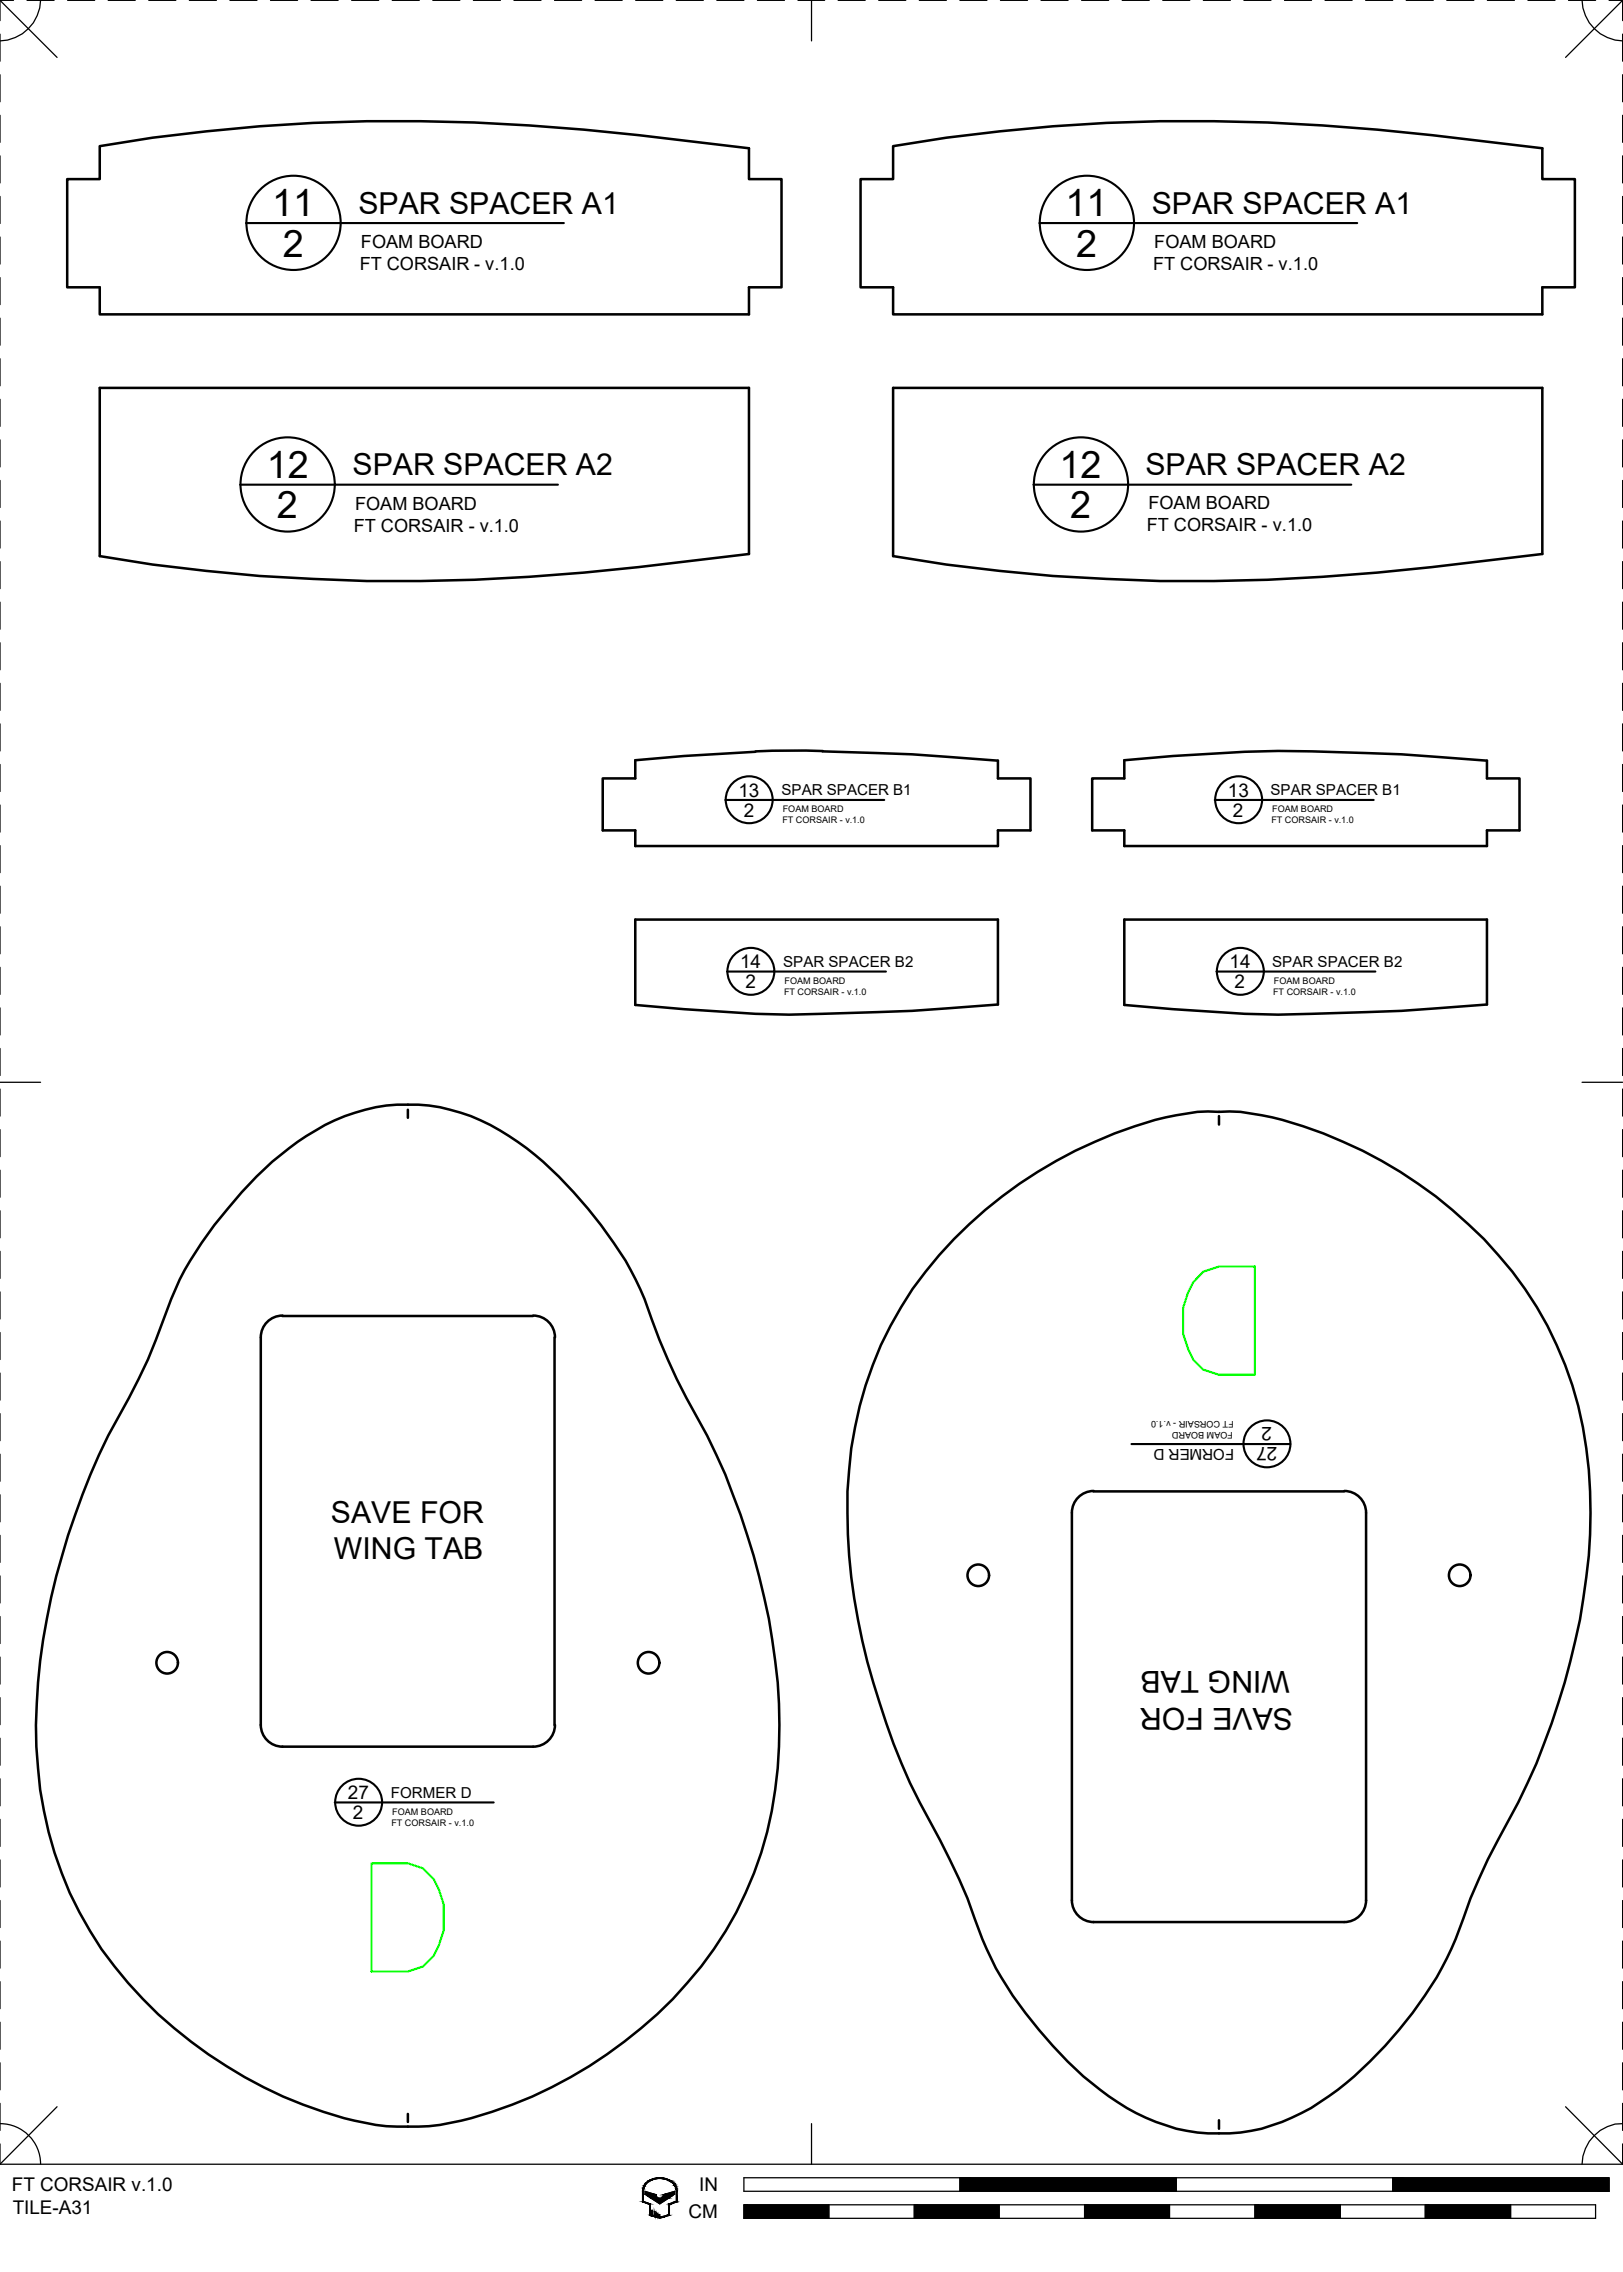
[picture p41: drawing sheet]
<svg xmlns="http://www.w3.org/2000/svg" width="190mm" height="267mm" viewBox="0 0 190 267" stroke-linecap="round" stroke-linejoin="round" font-family="sans-serif">
<defs><g id="words">
<g font-size="4.4">
<text x="31.9" y="25.4">11</text>
<text x="125.1" y="25.4">11</text>
<text x="33.2" y="30.2">2</text>
<text x="126.3" y="30.2">2</text>
<text x="31.3" y="56.1">12</text>
<text x="124.4" y="56.1">12</text>
<text x="32.5" y="60.9">2</text>
<text x="125.6" y="60.9">2</text>
</g>
<g font-size="3.5">
<text x="42.1" y="25.1">SPAR SPACER A1</text>
<text x="135.2" y="25.1">SPAR SPACER A1</text>
<text x="41.4" y="55.8">SPAR SPACER A2</text>
<text x="134.4" y="55.8">SPAR SPACER A2</text>
<text x="38.8" y="178.7">SAVE FOR</text>
<text x="39.2" y="183">WING TAB</text>
<text x="151.4" y="196.2" transform="rotate(-180 151.4 196.2)">WING TAB</text>
<text x="151.8" y="200.5" transform="rotate(-180 151.8 200.5)">SAVE FOR</text>
</g>
<g font-size="2.2">
<text x="86.7" y="93.5">13</text>
<text x="87.3" y="95.9">2</text>
<text x="144.1" y="93.5">13</text>
<text x="144.7" y="95.9">2</text>
<text x="86.9" y="113.6">14</text>
<text x="144.3" y="113.6">14</text>
<text x="87.5" y="116">2</text>
<text x="144.9" y="116">2</text>
<text x="149.3" y="167.5" transform="rotate(-180 149.3 167.5)">2</text>
<text x="149.9" y="169.9" transform="rotate(-180 149.9 169.9)">27</text>
<text x="40.8" y="211.2">27</text>
<text x="41.4" y="213.6">2</text>
<text x="1.4" y="257.2">FT CORSAIR v.1.0</text>
<text x="82.1" y="257.2">IN</text>
<text x="1.5" y="259.9">TILE-A31</text>
<text x="80.8" y="260.4">CM</text>
</g>
<g font-size="2.1">
<text x="42.4" y="29.1">FOAM BOARD</text>
<text x="135.5" y="29.1">FOAM BOARD</text>
<text x="42.2" y="31.7">FT CORSAIR - v.1.0</text>
<text x="135.3" y="31.7">FT CORSAIR - v.1.0</text>
<text x="41.7" y="59.8">FOAM BOARD</text>
<text x="134.8" y="59.8">FOAM BOARD</text>
<text x="41.5" y="62.4">FT CORSAIR - v.1.0</text>
<text x="134.6" y="62.4">FT CORSAIR - v.1.0</text>
</g>
<g font-size="1.8">
<text x="91.7" y="93.4">SPAR SPACER B1</text>
<text x="149.1" y="93.4">SPAR SPACER B1</text>
<text x="91.9" y="113.5">SPAR SPACER B2</text>
<text x="149.3" y="113.5">SPAR SPACER B2</text>
<text x="144.9" y="170.1" transform="rotate(-180 144.9 170.1)">FORMER D</text>
<text x="45.9" y="211">FORMER D</text>
</g>
<g font-size="1.1">
<text x="91.9" y="95.3">FOAM BOARD</text>
<text x="149.3" y="95.3">FOAM BOARD</text>
<text x="91.8" y="96.6">FT CORSAIR - v.1.0</text>
<text x="149.2" y="96.6">FT CORSAIR - v.1.0</text>
<text x="92" y="116.8">FT CORSAIR - v.1.0</text>
<text x="92.1" y="115.5">FOAM BOARD</text>
<text x="149.4" y="116.8">FT CORSAIR - v.1.0</text>
<text x="149.5" y="115.5">FOAM BOARD</text>
<text x="144.8" y="166.8" transform="rotate(-180 144.8 166.8)">FT CORSAIR - v.1.0</text>
<text x="144.7" y="168.1" transform="rotate(-180 144.7 168.1)">FOAM BOARD</text>
<text x="45.9" y="214.3">FT CORSAIR - v.1.0</text>
<text x="46" y="213">FOAM BOARD</text>
</g>
</g></defs>
<!-- layer: 01 CUT -->
<g fill="none" stroke="#000" stroke-width=".3">
<path d="M11.7 17.2a213.8 213.8 0 0 1 56.9-2l6.4 .7 12.9 1.5v3.6h3.8v12.7h-3.8v3.2h-76.2v-3.2h-3.8v-12.7h3.8zM104.8 17.2a213.8 213.8 0 0 1 56.9-2l6.4 .7 12.9 1.5v3.6h3.9v12.7h-3.9v3.2h-76.2v-3.2h-3.8v-12.7h3.8zM11.7 45.5h76.2v19.5a318.7 318.7 0 0 1-38.5 3.2 205.1 205.1 0 0 1-37.7-2.9zM104.8 45.5h76.2v19.5a318.7 318.7 0 0 1-38.5 3.2 205.1 205.1 0 0 1-37.7-2.9zM96.5 88.2a253 253 0 0 1 20.6 1.1v2.1h3.9v6.1h-3.9v1.8h-42.5v-1.8h-3.9v-6.1h3.9v-2.2l5.7-.5 8.4-.5M96.6 88.2l-3.5-.1-4.4 .1M128.2 91.4h3.8v-2.2a176.5 176.5 0 0 1 28.3-.8l4.2 .1 10 .8v2.1h3.9v6.1h-3.9v1.8h-42.5v-1.8h-3.8zM74.6 107.9h42.5v10a286.5 286.5 0 0 1-24.5 1.2l-3.9-.1-8.4-.5-5.7-.5zM132 107.9h42.5v10a283.4 283.4 0 0 1-24.5 1.2l-3.9-.1-8.4-.5-5.7-.5zM30.1 138.1a31.1 31.1 0 0 1 10.4-7.1 20.6 20.6 0 0 1 19.2 2.3 38.3 38.3 0 0 1 9.3 8.6 47.1 47.1 0 0 1 5.6 8.3l1.1 2.3a80.5 80.5 0 0 0 7.3 16 67.2 67.2 0 0 1 3.9 9.3 75.6 75.6 0 0 1 4.6 24.7 44.8 44.8 0 0 1-6.3 24.2 50.2 50.2 0 0 1-20.5 18.3 42.4 42.4 0 0 1-14.3 4.6h-1.3a27.7 27.7 0 0 1-11.1-1.7 52.3 52.3 0 0 1-26.1-19.1 44.6 44.6 0 0 1-7.6-23.8 76.8 76.8 0 0 1 5.4-29.5 69.4 69.4 0 0 1 5.4-11.4 57.5 57.5 0 0 0 4.1-9.2 36.2 36.2 0 0 1 7.5-13l1.7-2zM47.9 130.3v.9M143.1 131v1"/>
<path d="M30.6 157v45.5M33.1 154.5h29.5M33.2 154.4a2.55 2.55 0 0 0-2.6 2.6M62.6 154.4a2.55 2.55 0 0 1 2.5 2.6M65.1 157v45.5M112 145.5a52.9 52.9 0 0 1 24.8-14.3 32 32 0 0 1 5-.7h1.3a15.9 15.9 0 0 1 5 .4 51.7 51.7 0 0 1 30.9 20.4 43.5 43.5 0 0 1 7.6 23.8 72 72 0 0 1-2.9 22.4 83.9 83.9 0 0 1-7.9 18.5 74 74 0 0 0-4.9 11.6l-.5 1.1a47.2 47.2 0 0 1-13.4 16.6 24.7 24.7 0 0 1-10.2 4.8 20.9 20.9 0 0 1-15.6-3.3l-1.1-.7a39.3 39.3 0 0 1-8.2-7.8 36.8 36.8 0 0 1-7.5-13.1 63.2 63.2 0 0 0-4.1-9.2 77.4 77.4 0 0 1-7.8-18.5 67.8 67.8 0 0 1-2.8-25 42.9 42.9 0 0 1 12.3-27zM125.8 177.6v45.5a2.55 2.55 0 0 0 2.6 2.5M128.3 175.1h29.5M128.4 175a2.55 2.55 0 0 0-2.6 2.6M157.8 175a2.55 2.55 0 0 1 2.5 2.6M160.3 177.6v45.5a2.55 2.55 0 0 1-2.5 2.5M30.6 202.5a2.55 2.55 0 0 0 2.6 2.5"/>
<path d="M33.1 205h29.5M65.1 202.5a2.55 2.55 0 0 1-2.5 2.5M128.3 225.6h29.5M47.9 248.1v1M143.1 248.9v1"/>
<circle cx="19.6" cy="195.2" r="1.27"/>
<circle cx="76.1" cy="195.2" r="1.27"/>
<circle cx="114.8" cy="184.9" r="1.27"/>
<circle cx="171.3" cy="184.9" r="1.27"/>
</g>
<!-- layer: 05 REFERENCE -->
<path d="M141.2 149.3l1.9-.6h4.2v12.7h-4.2l-1.9-.6-1.1-1.2-.6-1.3-.6-1.7v-3.1l.6-1.8 .6-1.2zM43.6 218.7h4.3l1.8 .6 1.2 1.3 .6 1.2 .6 1.8v3l-.6 1.8-.6 1.2-1.2 1.2-1.8 .6h-4.3z" fill="none" stroke="#0f0" stroke-width=".25"/>
<!-- layer: 23 NOTES -->
<g fill="none" stroke="#000" stroke-width=".25">
<path d="M28.9 26.2h37.3M122 26.2h37.3M28.2 56.9h37.3M121.3 56.9h37.3M85.1 93.9h18.7M142.6 93.9h18.6M85.3 114h18.7M142.8 114h18.6M132.8 169.5h18.7M39.3 211.6h18.6"/>
<circle cx="34.5" cy="26.2" r="5.5"/>
<circle cx="127.6" cy="26.2" r="5.5"/>
<circle cx="33.8" cy="56.9" r="5.5"/>
<circle cx="126.9" cy="56.9" r="5.5"/>
<circle cx="87.9" cy="93.9" r="2.75"/>
<circle cx="145.4" cy="93.9" r="2.75"/>
<circle cx="88.1" cy="114" r="2.75"/>
<circle cx="145.6" cy="114" r="2.75"/>
<circle cx="148.7" cy="169.5" r="2.75"/>
<circle cx="42.1" cy="211.6" r="2.75"/>
</g>
<!-- layer: 22 TILED -->
<g fill="#000" stroke="#000" stroke-width=".12">
<path d="M75.7 257.2l1.1 .4h-1.1zM76.4 258h2.1l-1.1 .7zM77 255.6h.8zM78 257.6l1.2-.4v.4zM77 260.3h.8l-.4 .1z"/>
<path d="M75.4 257.2l.1 1.2v-1.2zM75.4 257.2l.1 1.2h-.1z"/>
<path d="M75.4 258.4l.3 .1zM75.4 258.4l.3 .1z"/>
<path d="M75.5 256.9h.1zM75.5 256.9h.1z"/>
<path d="M75.5 256.9v.3l.1-.3zM75.5 256.9v.3h-.1z"/>
<path d="M75.6 256.6v.3l.1-.3zM75.6 256.6v.3h-.1z"/>
<path d="M75.6 256.6h.1zM75.6 256.6h.1z"/>
<path d="M75.4 258.5l1 .2-.7-.2zM75.4 258.5l1 .2h-.3z"/>
<path d="M75.7 256.4v.2l.1-.2zM75.7 256.4v.2h-.1z"/>
<path d="M75.8 256.3v.1l.1-.1zM75.8 256.3v.1h-.1z"/>
<path d="M75.9 256.2v.1l.1-.1zM75.8 256.3l.1-.1v.1z"/>
<path d="M76 256.1v.1l.2-.1zM76 256.1v.1h-.1z"/>
<path d="M76.1 256l.1 .1 .1-.1zM76.1 256l.1 .1h-.2z"/>
<path d="M76.1 258.7l.3 .1zM76.1 258.7l.3 .1z"/>
<path d="M76.3 258.8l.1 1.2v-1.2zM76.3 258.8l.1 1.2h-.1z"/>
<path d="M76.3 255.9v.1l.2-.1zM76.1 256l.2-.1v.1z"/>
<path d="M76.4 255.9h.2zM76.3 255.9h.2z"/>
<path d="M76.5 259.5l.1 .5v-.5zM76.5 259.5l.1 .5h-.1z"/>
<path d="M75.7 257.6h1.3zM75.7 257.6h1.3z"/>
<path d="M76.6 255.8v.1l.3-.1zM76.4 255.9l.2-.1v.1z"/>
<path d="M76.8 259.6l.1 .5v-.5zM76.8 259.6l.1 .5h-.1z"/>
<path d="M75.8 257.6l1.2 .2v-.2zM75.8 257.6l1.2 .2h-.9z"/>
<path d="M76.1 257.8l1.1 .2-.2-.2zM76.1 257.8l1.1 .2h-.8z"/>
<path d="M76.6 255.7h.5zM76.6 255.7l.3 .1h-.3z"/>
<path d="M77 259.8l.1 .4v-.4zM77 259.8l.1 .4h-.1z"/>
<path d="M76.7 255.7h.5zM76.6 255.7h.5z"/>
<path d="M77.3 260l.1 .2v-.2zM77.3 260l.1 .2h-.1z"/>
<path d="M77 255.6l1.1 .1-.3-.1zM76.7 255.7l.3-.1 1.1 .1z"/>
<path d="M77.6 255.7h.6zM77.6 255.7h.6z"/>
<path d="M77.7 255.7l.6 .1zM77.7 255.7l.6 .1z"/>
<path d="M78 255.8l.5 .1zM78 255.8l.5 .1z"/>
<path d="M78.3 255.9h.2zM78.3 255.9h.2z"/>
<path d="M78.3 255.9l.5 .1zM78.3 255.9l.5 .1z"/>
<path d="M78.5 258.8l.1 1.2v-1.2zM78.5 258.8l.1 1.2h-.1z"/>
<path d="M78.6 256l.3 .1-.1-.1zM78.6 256l.3 .1h-.2z"/>
<path d="M78.5 258.7l.1 .1 .2-.1zM78.5 258.7l.1 .1h-.1z"/>
<path d="M77.8 257.8l.7 .2 .3-.2zM77.8 257.8l.7 .2h-.9z"/>
<path d="M78.7 256.1l.3 .1-.1-.1zM78.7 256.1l.3 .1z"/>
<path d="M78.9 256.2l.2 .1zM78.9 256.2l.2 .1z"/>
<path d="M77.8 257.6l1 .2 .3-.2zM77.8 257.6l1 .2h-1z"/>
<path d="M79 256.3l.2 .1-.1-.1zM79 256.3l.2 .1z"/>
<path d="M79.1 256.4l.2 .2-.1-.2zM79.1 256.4l.2 .2h-.1z"/>
<path d="M78 257.6h1.2zM77.8 257.6h1.3z"/>
<path d="M79.2 256.6h.1zM79.2 256.6h.1z"/>
<path d="M79.2 256.6l.2 .3-.1-.3zM79.2 256.6l.2 .3h-.1z"/>
<path d="M79.3 256.9h.1zM79.3 256.9h.1z"/>
<path d="M79.3 256.9l.2 .3-.1-.3zM79.3 256.9l.2 .3h-.1z"/>
<path d="M79.4 257.2l.1 1.2v-1.2zM79.4 257.2l.1 1.2h-.1z"/>
<path d="M79.4 258.4l.1 .1zM79.2 258.5h.3z"/>
<path d="M78.8 258.7l.7-.2h-.3zM78.5 258.7l.7-.2-.4 .2z"/>
<path d="M87.3 258.8l10 1.6v-1.6zM87.3 258.8l10 1.6h-10z"/>
<path d="M107.3 258.8l10 1.6v-1.6zM107.3 258.8l10 1.6h-10z"/>
<path d="M127.3 258.8l10 1.6v-1.6zM127.3 258.8l10 1.6h-10z"/>
<path d="M112.7 255.6l25.4 1.6v-1.6zM112.7 255.6l25.4 1.6h-25.4z"/>
<path d="M147.3 258.8l10 1.6v-1.6zM147.3 258.8l10 1.6h-10z"/>
<path d="M167.3 258.8l10 1.6v-1.6zM167.3 258.8l10 1.6h-10z"/>
<path d="M163.5 255.6l25.4 1.6v-1.6zM163.5 255.6l25.4 1.6h-25.4z"/>
<path d="M76.3 260h.1zM76.3 260h.1z"/>
<path d="M76.5 260h.1zM76.5 260h.1z"/>
<path d="M76.3 260h.2zM76.3 260h.2z"/>
<path d="M76.3 260l.3 .1zM76.3 260l.3 .1zM76.3 260.1h.3zM76.3 260.1h.3z"/>
<path d="M76.3 260.1h.3zM76.3 260.1h.3z"/>
<path d="M76.3 260.1h.5zM76.3 260.1h.5z"/>
<path d="M76.8 260.1h.1zM76.8 260.1h.1z"/>
<path d="M76.4 260.1l.5 .1zM76.4 260.1l.5 .1z"/>
<path d="M76.5 260.2h.5zM76.5 260.2h.5z"/>
<path d="M77 260.2h.1zM77 260.2h.1z"/>
<path d="M76.7 260.2h.4zM76.7 260.2h.4z"/>
<path d="M76.8 260.2l.5 .1zM76.8 260.2l.5 .1z"/>
<path d="M77.3 260.2l.1 .1zM77.3 260.2l.1 .1z"/>
<path d="M76.9 260.3h.5zM76.9 260.3h.5z"/>
<path d="M77.5 260.3h.4zM77.4 260.3h.4z"/>
<path d="M78.5 260l.1 .1zM78.2 260.1h.4z"/>
<path d="M77.9 260.3l.7-.2h-.4zM77.5 260.3l.7-.2-.3 .2z"/>
</g>
<g fill="none" stroke="#000" stroke-width=".15">
<path d="M0 0h1.6M0 0v2.4M0 4v3.2M0 8.8v3.1M0 13.5v3.2M0 18.3v3.2M0 0l6.7 6.7M3.2 0h3.2M4.8 0a4.9 4.9 0 0 1-4.8 4.8M7.9 0h3.2M12.7 0h3.2M17.5 0h3.1"/>
<path d="M22.2 0h3.2M27 0h3.2M31.8 0h3.1M36.5 0h3.2M41.3 0h3.2M46 0h3.2M50.8 0h3.2M55.6 0h3.1M60.3 0h3.2M65.1 0h3.2M69.9 0h3.1M74.6 0h3.2"/>
<path d="M79.4 0h3.2M84.1 0h3.2M88.9 0h3.2M93.7 0h3.1M95.3 0v4.8M98.4 0h3.2M103.1 0h3.2M107.9 0h3.2M112.7 0h3.1M117.4 0h3.2M122.2 0h3.2M127 0h3.1"/>
<path d="M131.7 0h3.2M136.5 0h3.2M141.2 0h3.2M146 0h3.2M150.8 0h3.1M155.5 0h3.2M160.3 0h3.2M165.1 0h3.1M169.8 0h3.2M174.6 0h3.2M179.3 0h3.2M184.1 0h3.2"/>
<path d="M185.7 0a4.9 4.9 0 0 0 4.8 4.8M188.9 0h1.6M190.5 0v2.4M190.5 4v3.2M190.5 8.8v3.1M190.5 13.5v3.2M190.5 18.3v3.2M190.5 0l-6.7 6.7M0 23.1v3.1M0 27.8v3.2M0 32.6v3.2M0 37.3v3.2"/>
<path d="M190.5 23.1v3.1M190.5 27.8v3.2M190.5 32.6v3.2M190.5 37.3v3.2M0 42.1v3.2M0 46.9v3.1M0 51.6v3.2M0 56.4v3.2M190.5 42.1v3.2M190.5 46.9v3.1M190.5 51.6v3.2M190.5 56.4v3.2"/>
<path d="M0 61.2v3.1M0 65.9v3.2M0 70.7v3.2M0 75.4v3.2M190.5 61.2v3.1M190.5 65.9v3.2M190.5 70.7v3.2M190.5 75.4v3.2M0 80.2v3.2M0 85v3.1M0 89.7v3.2M0 94.5v3.2"/>
<path d="M0 99.3v3.1M190.5 80.2v3.2M190.5 85v3.1M190.5 89.7v3.2M190.5 94.5v3.2M190.5 99.3v3.1M0 104v3.2M0 108.8v3.2M0 113.6v3.1M0 118.3v3.2M190.5 104v3.2M190.5 108.8v3.2"/>
<path d="M190.5 113.6v3.1M190.5 118.3v3.2M0 127h4.8M0 123.1v3.2M0 127.8v3.2M0 132.6v3.2M0 137.4v3.1M185.7 127h4.8M190.5 123.1v3.2M190.5 127.8v3.2M190.5 132.6v3.2M190.5 137.4v3.1"/>
<path d="M0 142.1v3.2M0 146.9v3.2M0 151.7v3.1M0 156.4v3.2M190.5 142.1v3.2M190.5 146.9v3.2M190.5 151.7v3.1M190.5 156.4v3.2M0 161.2v3.2M0 165.9v3.2M0 170.7v3.2M0 175.5v3.1"/>
<path d="M190.5 161.2v3.2M190.5 165.9v3.2M190.5 170.7v3.2M190.5 175.5v3.1M0 180.2v3.2M0 185v3.2M0 189.8v3.1M0 194.5v3.2M0 199.3v3.2M190.5 180.2v3.2M190.5 185v3.2M190.5 189.8v3.1"/>
<path d="M190.5 194.5v3.2M190.5 199.3v3.2M0 204v3.2M0 208.8v3.2M0 213.6v3.1M0 218.3v3.2M190.5 204v3.2M190.5 208.8v3.2M190.5 213.6v3.1M190.5 218.3v3.2M0 223.1v3.2M0 227.9v3.1"/>
<path d="M0 232.6v3.2M0 237.4v3.2M190.5 223.1v3.2M190.5 227.9v3.1M190.5 232.6v3.2M190.5 237.4v3.2M0 242.1v3.2M0 246.9v3.2M0 251.7v2.3M0 254h190.5M0 249.3a4.7 4.7 0 0 1 4.8 4.7M6.7 247.3l-6.7 6.7"/>
<path d="M87.3 255.6h101.6v1.6h-101.6zM87.3 258.8h100v1.6h-100zM95.3 249.3v4.7M97.3 258.8v1.6M107.3 258.8v1.6M112.7 255.6v1.6M117.3 258.8v1.6M127.3 258.8v1.6M137.3 258.8v1.6M138.1 255.6v1.6M147.3 258.8v1.6M157.3 258.8v1.6"/>
<path d="M163.5 255.6v1.6M167.3 258.8v1.6M177.3 258.8v1.6M183.8 247.3l6.7 6.7M190.5 249.3a4.8 4.8 0 0 0-4.8 4.7M190.5 242.1v3.2M190.5 246.9v3.2M190.5 251.7v2.3"/>
</g>
<path d="M75.6 257.1a1.73 1.73 0 0 1 1.9-1.4 1.73 1.73 0 0 1 1.9 1.4v1.3l-.9 .3v1.3l-1.1 .3v-.3h-.1v.3l-.2-.1v-.4h-.1v.4h-.1v-.6h-.1v.5h-.2v-.6h-.1v.5h-.1v-1.3l-.9-.3v-1.2M75.7 257.2l1.3 .4v.2l.2 .2h.4l.2-.2v-.2l1.4-.4v.4l-1.8 1.1-1.7-1.1zM75.8 256.3a2.43 2.43 0 0 1 3.5 .3l.2 .6v1.3l-.9 .3v1.3l-1.2 .3-1.1-.3v-1.3l-.9-.3a2.64 2.64 0 0 1 .4-2.2z" fill="none" stroke="#000" stroke-width=".12"/>
<use href="#words"/>
</svg>
